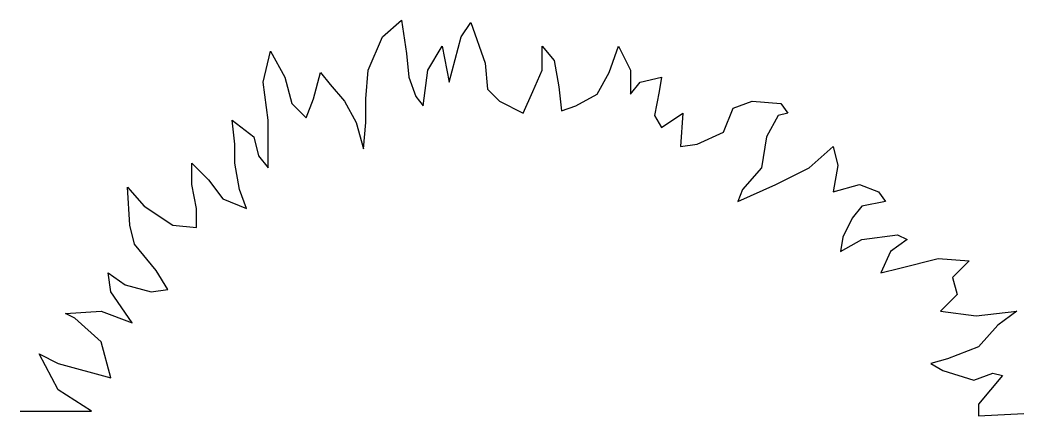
# Model space of a CAD drawing. Extents: x 101.375 to 102.373, y 116.745 to 117.139.
import ezdxf

# ---------------------------------------------------------------- set-up
doc = ezdxf.new("R2010")
doc.units = 0
doc.layers.get('0').update_dxf_attribs({"linetype": 'CONTINUOUS'})

msp = doc.modelspace()

# ---------------------------------------------------------------- linework, layer by layer
at = {"color": 0}
msp.add_lwpolyline([(101.375, 116.75), (101.44613, 116.75), (101.41295, 116.77134), (101.39395, 116.80691), (101.41295, 116.7974), (101.46508, 116.78318), (101.45558, 116.81874), (101.42952, 116.84242), (101.42007, 116.84714), (101.45558, 116.84953), (101.48637, 116.83769), (101.46508, 116.86848), (101.46269, 116.88743), (101.47931, 116.8756), (101.50537, 116.86848), (101.52193, 116.87087), (101.51009, 116.88982), (101.48875, 116.91589), (101.48403, 116.93484), (101.48164, 116.97274), (101.49826, 116.95379), (101.52665, 116.93484), (101.55038, 116.93245), (101.55038, 116.9514), (101.54561, 116.97513), (101.54561, 116.99647), (101.56222, 116.97985), (101.57645, 116.9609), (101.60012, 116.9514), (101.59301, 116.9704), (101.58828, 116.99647), (101.58828, 117.01542), (101.58589, 117.03909), (101.60723, 117.02253), (101.61196, 117.00358), (101.62146, 116.99169), (101.62146, 117.0083), (101.62146, 117.03909), (101.61673, 117.077), (101.62385, 117.10784), (101.63802, 117.08177), (101.64513, 117.05571), (101.65936, 117.04148), (101.66647, 117.06043), (101.67359, 117.0865), (101.68309, 117.07466), (101.69726, 117.05804), (101.70915, 117.0367), (101.71626, 117.01064), (101.7186, 117.0367), (101.7186, 117.06043), (101.72099, 117.08889), (101.73521, 117.12201), (101.75416, 117.13863), (101.75889, 117.10545), (101.76128, 117.08177), (101.76839, 117.06282), (101.7755, 117.05332), (101.78023, 117.08889), (101.79445, 117.11256), (101.80157, 117.077), (101.8134, 117.12201), (101.82285, 117.13624), (101.83708, 117.09595), (101.83947, 117.06988), (101.8513, 117.05804), (101.87498, 117.04621), (101.88448, 117.06755), (101.89398, 117.08889), (101.89398, 117.11256), (101.90582, 117.09833), (101.91054, 117.07227), (101.91293, 117.0486), (101.92716, 117.05332), (101.94844, 117.06516), (101.96033, 117.0865), (101.96978, 117.11256), (101.98162, 117.08889), (101.98162, 117.06516), (101.99112, 117.077), (102.01246, 117.08177), (102.01007, 117.06755), (102.00535, 117.04382), (102.01246, 117.03198), (102.03375, 117.04621), (102.03141, 117.01303), (102.04797, 117.01542), (102.07403, 117.02726), (102.08354, 117.05093), (102.10249, 117.05804), (102.13094, 117.05571), (102.13805, 117.04621), (102.12855, 117.04382), (102.11671, 117.02253), (102.11194, 116.99169), (102.09298, 116.9704), (102.08826, 116.95851), (102.12616, 116.97513), (102.15934, 116.99169), (102.18306, 117.01303), (102.18779, 116.99408), (102.18306, 116.96801), (102.20913, 116.97513), (102.22808, 116.96801), (102.23519, 116.95851), (102.21146, 116.95379), (102.20201, 116.94195), (102.19251, 116.923), (102.19018, 116.90877), (102.21146, 116.92061), (102.24703, 116.92534), (102.25653, 116.92061), (102.23992, 116.90877), (102.23047, 116.88743), (102.24942, 116.89221), (102.28732, 116.90166), (102.3181, 116.89927), (102.30154, 116.88271), (102.30627, 116.86609), (102.28971, 116.84953), (102.32522, 116.84481), (102.36551, 116.84953), (102.34656, 116.83531), (102.32761, 116.81397), (102.29677, 116.80213), (102.2802, 116.7974), (102.29204, 116.79029), (102.32283, 116.78079), (102.34183, 116.7879), (102.35128, 116.78557), (102.32761, 116.75711), (102.32761, 116.74528), (102.37262, 116.74766)], dxfattribs=at)

doc.saveas('drawing.dxf')
